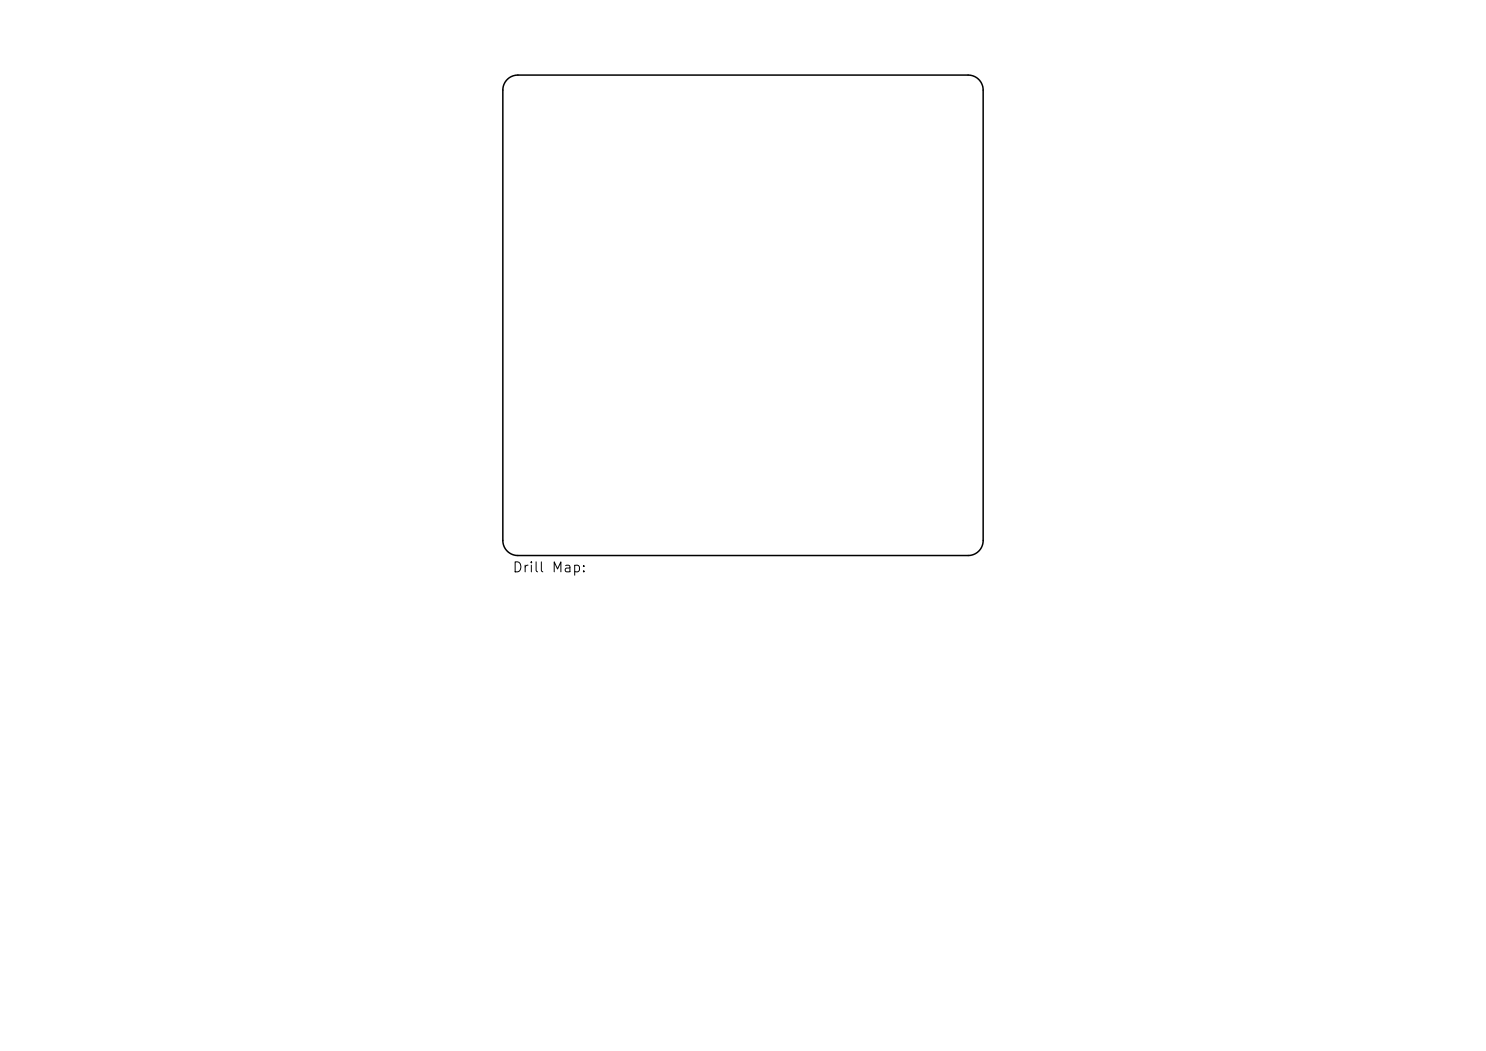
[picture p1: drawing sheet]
<svg xmlns="http://www.w3.org/2000/svg" width="297mm" height="210mm" viewBox="0 0 297 210" stroke-linecap="round" stroke-linejoin="round" font-family="sans-serif">
<defs><g id="words">
<text font-size="2" x="102.3" y="114.9">Drill Map:</text>
</g></defs>
<path d="M101.4 15.9a3 3 0 0 1 2.1-.9h90a3 3 0 0 1 3 3v90a3 3 0 0 1-3 3h-90a3 3 0 0 1-3-3v-90a3 3 0 0 1 .9-2.1z" fill="none" stroke="#000" stroke-width=".3"/>
<use href="#words"/>
</svg>
